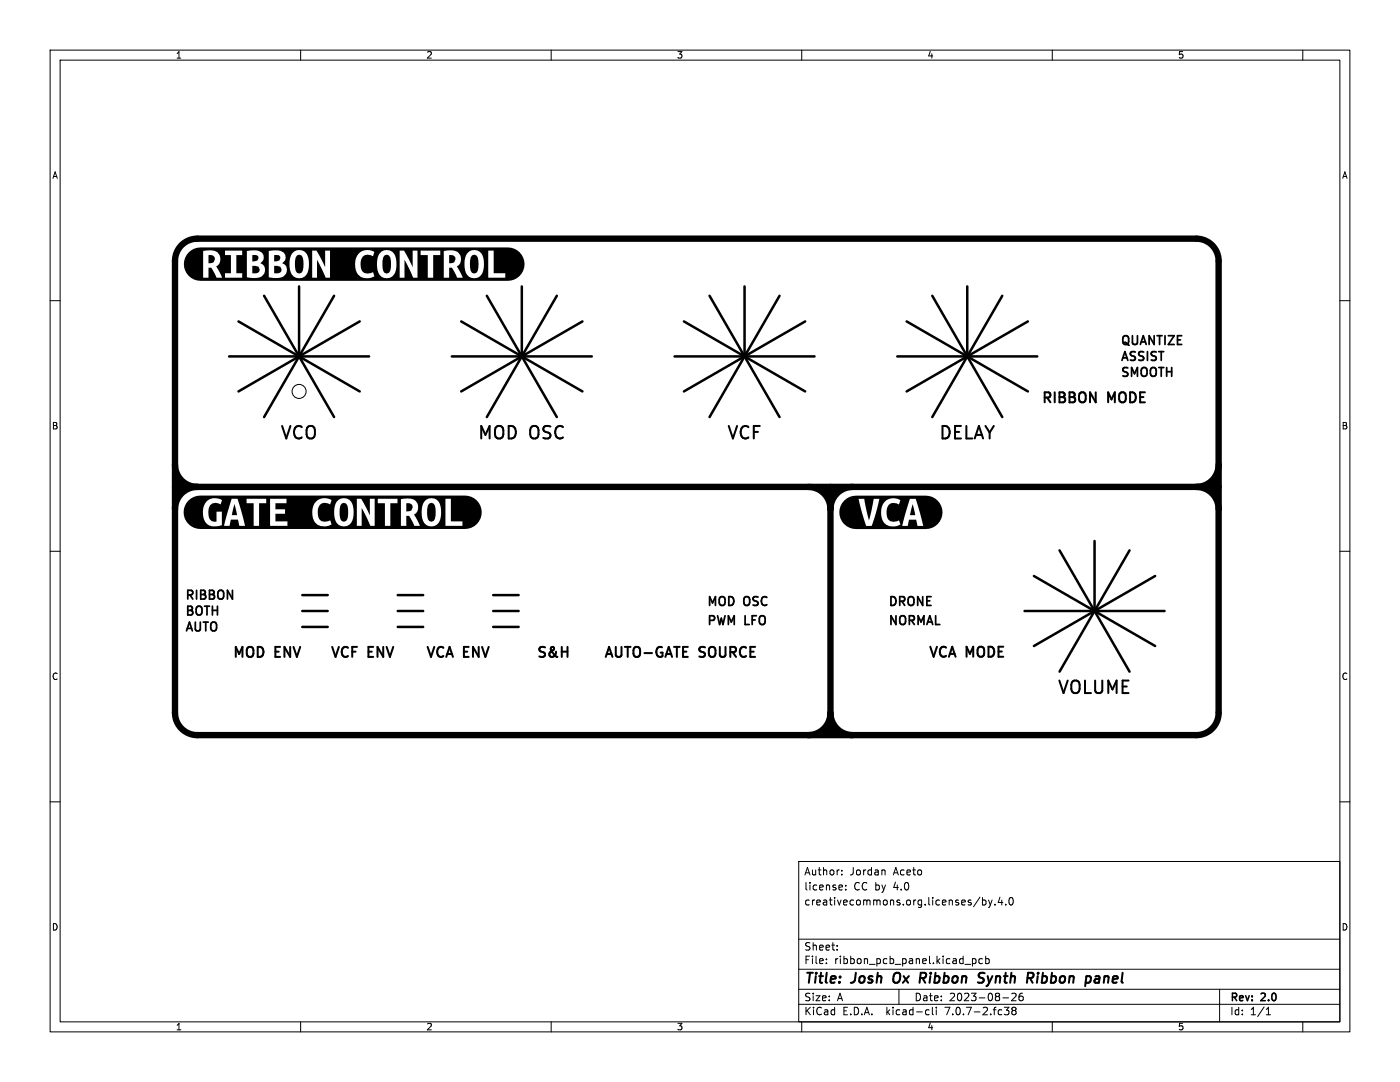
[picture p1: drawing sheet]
<svg xmlns="http://www.w3.org/2000/svg" width="279mm" height="216mm" viewBox="0 0 279 216" stroke-linecap="round" stroke-linejoin="round" font-family="sans-serif">
<defs><g id="words">
<g font-size="3.5">
<text x="55.7" y="88.2">VCO</text>
<text x="95.1" y="88.2">MOD</text>
<text x="105.7" y="88.2">OSC</text>
<text x="144.8" y="88.2">VCF</text>
<text x="187.2" y="88.2">DELAY</text>
<text x="210.8" y="139">VOLUME</text>
</g>
<g font-size="2.8">
<text x="207.6" y="81">RIBBON</text>
<text x="221.1" y="81">MODE</text>
<text x="46.2" y="131.8">MOD</text>
<text x="54.9" y="131.8">ENV</text>
<text x="65.7" y="131.8">VCF</text>
<text x="73.5" y="131.8">ENV</text>
<text x="84.8" y="131.8">VCA</text>
<text x="92.5" y="131.8">ENV</text>
<text x="106.9" y="131.8">S&amp;H</text>
<text x="120.3" y="131.8">AUTO-GATE</text>
<text x="139.6" y="131.8">SOURCE</text>
<text x="185.1" y="131.7">VCA</text>
<text x="192.8" y="131.7">MODE</text>
<text x="160.4" y="196.8">Title:</text>
<text x="170.1" y="196.8">Josh</text>
<text x="179.1" y="196.8">Ox</text>
<text x="185.2" y="196.8">Ribbon</text>
<text x="197.7" y="196.8">Synth</text>
<text x="208.2" y="196.8">Ribbon</text>
<text x="220.7" y="196.8">panel</text>
</g>
<g font-size="2.4">
<text x="223.5" y="69.3">QUANTIZE</text>
<text x="223.5" y="72.5">ASSIST</text>
<text x="223.5" y="75.7">SMOOTH</text>
<text x="36.8" y="120.1">RIBBON</text>
<text x="36.8" y="123.3">BOTH</text>
<text x="141" y="125.2">PWM</text>
<text x="141" y="121.4">MOD</text>
<text x="148.6" y="121.4">OSC</text>
<text x="148.8" y="125.2">LFO</text>
<text x="177.2" y="125.2">NORMAL</text>
<text x="177.2" y="121.4">DRONE</text>
<text x="36.8" y="126.5">AUTO</text>
</g>
<g font-size="2.1">
<text x="160.4" y="177.9">license:</text>
<text x="160.4" y="174.9">Author:</text>
<text x="169.6" y="174.9">Jordan</text>
<text x="170.3" y="177.9">CC by</text>
<text x="178.3" y="174.9">Aceto</text>
<text x="178.4" y="177.9">4.0</text>
<text x="160.4" y="180.9">creativecommons.org.licenses/by.4.0</text>
<text x="160.4" y="189.9">Sheet:</text>
<text x="160.4" y="192.6">File:</text>
<text x="166.5" y="192.6">ribbon_pcb_panel.kicad_pcb</text>
<text x="160.4" y="202.8">KiCad</text>
<text x="160.4" y="200">Size:</text>
<text x="167" y="200">A</text>
<text x="168.1" y="202.8">E.D.A.</text>
<text x="177" y="202.8">kicad-cli</text>
<text x="182.4" y="200">Date:</text>
<text x="188.9" y="202.8">7.0.7-2.fc38</text>
<text x="189.4" y="200">2023-08-26</text>
<text x="245.4" y="200.2">Rev:</text>
<text x="245.4" y="202.8">Id:</text>
<text x="249.5" y="202.8">1/1</text>
<text x="251.8" y="200.2">2.0</text>
</g>
<g font-size="1.8">
<text x="35" y="11.9">1</text>
<text x="85" y="11.9">2</text>
<text x="135" y="11.9">3</text>
<text x="185" y="11.9">4</text>
<text x="235" y="11.9">5</text>
<text x="10.3" y="35.9">A</text>
<text x="267.7" y="35.9">A</text>
<text x="10.3" y="85.9">B</text>
<text x="267.7" y="85.9">B</text>
<text x="10.3" y="135.9">C</text>
<text x="267.7" y="135.9">C</text>
<text x="10.3" y="185.9">D</text>
<text x="267.7" y="185.9">D</text>
<text x="35" y="205.8">1</text>
<text x="85" y="205.8">2</text>
<text x="135" y="205.8">3</text>
<text x="185" y="205.8">4</text>
<text x="235" y="205.8">5</text>
</g>
</g></defs>
<g fill="none" stroke="#000" stroke-width=".2">
<path d="M10 10h259.4v195.9h-259.4zM12 12h255.4v191.9h-255.4zM60 10v2M110 10v2M160 10v2M210 10v2M260 10v2M10 60h2M267.4 60h2M10 110h2M267.4 110h2M10 160h2"/>
<path d="M267.4 160h2M159.4 171.9h108v32h-108zM167.9 176.6l.2 .3-.7 .2M168 174.4v.2M168 173.7v.1M168.1 177.5l-.2 .1M168.8 177.4v.2M168.8 176.7v.1M176.4 173.6l.2 .2v.8M195.6 179l-1.3 1.9M196.1 179.1v1.5M196.1 179.7l.4-.1 .3 .3-.2 .6h-.5"/>
<path d="M197.3 179.6l.3 1M198 179.6l-.4 1M199.6 179l-.4 1.1h.9M199.9 179.6v1M201.6 179.2l.1-.1a.8 .8 0 0 1 .5 .7 .8 .8 0 0 1-.5 .8 1 1 0 0 1-.1-1.4zM159.4 197.4h108M159.4 193.4h108M159.4 187.4h108M164.9 192.1v.2M164.9 191.4v.1M167.1 189.4v.2M167.1 188.7v.1"/>
<path d="M179.4 197.4v3M194.1 191.3v1.5M194.1 191.4l.4-.1 .3 .3-.2 .6h-.5M196.1 191.4l-.5-.1-.2 .3 .1 .6h.6M196.7 191.4l.4-.1 .3 .3-.1 .6h-.6M196.7 190.8v1.5M197.6 180.6l-.3 .5M198.6 180.4v.2M200.1 199.1h1.2M200.7 180.4v.2M202.7 198.3v.5l-.8 .9h.9M203.6 198.3a1.17 1.17 0 0 0-.1 1.3h.6l.1-.6-.3-.2h-.3l-.2 .2"/>
<path d="M243.4 197.4v6.5M60 203.9v2M110 203.9v2M159.4 200.4h108M160 203.9v2M185 201.5l.4 .1M185.4 202.4l-.4 .1M186.1 201v1.3l.2 .2M186.9 201v.1M186.9 201.5v1M200.4 201h1l-.5 .6 .4 .1v.6l-.2 .2-.6-.1M202.2 201.6l-.3-.3 .3-.3h.3l.3 .3-.3 .3"/>
<path d="M202.2 201.6l-.3 .3 .1 .4 .2 .2h.3l.3-.3-.1-.4-.2-.2M202.2 201.6h.3M210 203.9v2M252.7 202.5h.9M252.7 201.4l.4-.4v1.5M260 203.9v2"/>
<circle cx="59.7" cy="78.1" r="1.4"/>
</g>
<path d="M178.5 194.4a1.5 1.5 0 0 0 0 1.6M183.8 194.1h.7M184.1 195.2l.6 .9M184.6 195.1l-1 .1M195.6 195.1l.6 .1a.51 .51 0 0 1 .1 .6 .51 .51 0 0 1-.4 .3h-.5M195.8 194.1l.7 .1M197.1 196.7l-.2 .1M207.1 194.8l-.2 1.3M207.2 194.1v.2M218.8 194.8l.6 .1-.1 1.2M219.3 196l-.6 .1M219.4 195.2l-.7 .1" fill="none" stroke="#000" stroke-width=".4"/>
<g fill="none" stroke="#000" stroke-width=".5">
<path d="M52.7 59l14 24.2M59.7 57.2v13.9M66.7 59l-14 24.2M97.2 59l13.9 24.2M104.1 57.2v13.9M111.1 59l-7 12.1M141.6 59l14 24.2M148.6 57.2v13.9M155.6 59l-7 12.1M186.1 59l6.9 12.1M193 57.2v13.9M200 59l-7 12.1"/>
<path d="M45.7 71.1h28M47.6 64.1l24.2 14M59.7 71.1l-12.1 7M71.8 64.1l-12.1 7M90.2 71.1h27.9M92 64.1l24.2 14M104.1 71.1l-12.1 7M104.1 71.1l-6.9 12.1M116.2 64.1l-12.1 7M134.6 71.1h28M136.5 64.1l24.2 14M148.6 71.1l-12.1 7"/>
<path d="M148.6 71.1l-7 12.1M160.7 64.1l-12.1 7M179.1 71.1h27.9M180.9 64.1l24.2 14M193 71.1l-12.1 7M193 71.1l7 12.1M193 71.1l-6.9 12.1M205.1 64.1l-12.1 7M60.3 118.7h5.1M79.4 118.7h5.1M98.4 118.7h5.1M206.3 114.9l24.2 14"/>
<path d="M211.5 109.8l13.9 24.2M218.4 108v13.9M225.4 109.8l-7 12.1M230.5 114.9l-12.1 7M60.3 121.9h5.1M60.3 125.1h5.1M79.4 121.9h5.1M79.4 125.1h5.1M98.4 121.9h5.1M98.4 125.1h5.1M204.5 121.9h27.9M218.4 121.9l-6.9 12.1"/>
<path d="M218.4 121.9l-12.1 7"/>
</g>
<path d="M35.8 96v2.3M164.5 98h2.3M242.4 95.9v2.3M164.6 145.8h2.3" fill="none" stroke="#000" stroke-width="1"/>
<path d="M36.2 49a4.4 4.4 0 0 1 3.2-1.4h199.4a4.4 4.4 0 0 1 4.4 4.5v90.1a4.4 4.4 0 0 1-4.4 4.5h-199.4a4.4 4.4 0 0 1-4.5-4.5v-90.1a4.4 4.4 0 0 1 1.3-3.1zM34.9 92.7a4.4 4.4 0 0 0 4.5 4.5 4.4 4.4 0 0 0-4.5 4.4M34.9 97.2h208.3M161.3 97.2a4.4 4.4 0 0 1 4.4 4.4 4.4 4.4 0 0 1 4.5-4.4M165.7 97.2v48.9M243.2 92.7a4.4 4.4 0 0 1-4.4 4.5 4.4 4.4 0 0 1 4.4 4.4M161.3 146.7a4.4 4.4 0 0 0 4.4-4.5 4.4 4.4 0 0 0 4.5 4.5" fill="none" stroke="#000" stroke-width="1.3"/>
<g fill="#000">
<path d="M37.7 50.3a3.5 3.5 0 0 1 2.8-.9h60.3a3.4 3.4 0 0 1 3.9 3.3 3.4 3.4 0 0 1-3.9 3.3h-60.3a3.6 3.6 0 0 1-2.4-.6h3.5v-2h.6l1 2h1.1l-1.1-2.2a1.7 1.7 0 0 0 .8-1.8 1.7 1.7 0 0 0-1.4-1.4h2.3v.9h1.2v3.6h-1.2v.9l4.4-.1 1.5 .2 2.8-.2a4.5 4.5 0 0 0 3-.2 1.51 1.51 0 0 0 .1-2.4h1.1a2.54 2.54 0 0 0 1.3 2.7 1.94 1.94 0 0 0 2.5-2l.1-.7a2.54 2.54 0 0 0-1.3-2.7h1.9v5.4h1v-3.6l1.7 3.6h.9v-2.7h5a2.47 2.47 0 0 0 1.1 2.5 2.47 2.47 0 0 0 2.7-.1l-.2-.8a1.55 1.55 0 0 1-1.9 .1 1.55 1.55 0 0 1-.6-1.7h3.2a2.54 2.54 0 0 0 1.4 2.7 1.94 1.94 0 0 0 2.5-2v-.7a2.54 2.54 0 0 0-1.3-2.7h2v5.4h.9v-3.6l1.8 3.6h.8v-4.5h2.1v4.5h4.2v-2h.6l1 2h1.2l-1.2-2.2 .5-.5h1a2.54 2.54 0 0 0 1.4 2.7 1.94 1.94 0 0 0 2.5-2v-.7a2.54 2.54 0 0 0-1.3-2.7h2.1v5.4h3.4v-.9h-2.3v-4.5h-3.2a1.94 1.94 0 0 0-2.6 2v.7h-1a1.82 1.82 0 0 0 0-2.1 1.82 1.82 0 0 0-2-.6l-1.1 .1v5.3h-2.2v-4.5h1.5v-.9h-4v.9h-.6v-.9h-.9v3.3l-1.8-3.3a9.6 9.6 0 0 1-3.4-.1 2.04 2.04 0 0 0-1.9 2.1l-.1 .7h-3.2a1.54 1.54 0 0 1 .6-1.7 1.54 1.54 0 0 1 1.8 .1l.3-.8a2.5 2.5 0 0 0-2.7-.1 2.5 2.5 0 0 0-1.1 2.5h-5v-2.7h-1v3.3l-1.7-3.3a9.6 9.6 0 0 1-3.5-.1 2.04 2.04 0 0 0-1.9 2.1v.7h-1.1l-.4-.2a1.36 1.36 0 0 0 .7-1.5 1.36 1.36 0 0 0-1.4-1l-2 .1v5.2h-1.8a1.49 1.49 0 0 0 1.1-1.3 1.49 1.49 0 0 0-.9-1.5 1.36 1.36 0 0 0 .6-1.5 1.36 1.36 0 0 0-1.4-1l-1.9 .1v5.2h-1v-.8h-1.1v-3.6h1.1v-.9l-6.4-.1-1.4 .2v5.3h-2.4a3.3 3.3 0 0 1-.4-5.1zM41.6 50.9h.2a.91 .91 0 0 1 1.1 .8l-.3 .6-1 .2zM50.3 50.9h.5a.6 .6 0 0 1 .8 .6l-.2 .5-1.1 .2zM50.3 53l1.3 .2 .2 .6a1.08 1.08 0 0 1-1.5 .7zM54.7 50.9h.5a.6 .6 0 0 1 .8 .6l-.2 .5-1.1 .2zM54.7 53l1.3 .2 .2 .6a1.08 1.08 0 0 1-1.5 .7zM59.3 51l.4-.2a1.26 1.26 0 0 1 .9 1.5v.8a1.27 1.27 0 0 1-.9 1.5 1.26 1.26 0 0 1-.8-1.5v-1.1zM76.7 51l.5-.2a1.26 1.26 0 0 1 .8 1.5v.8a1.27 1.27 0 0 1-.8 1.5 1.26 1.26 0 0 1-.9-1.5l.1-1.1zM89.6 50.9h.2a.91 .91 0 0 1 1.1 .8l-.2 .6-1.1 .2zM94.2 51l.4-.2a1.26 1.26 0 0 1 .9 1.5v.8a1.27 1.27 0 0 1-.9 1.5 1.26 1.26 0 0 1-.8-1.5v-1.1zM37.6 99.9a3.5 3.5 0 0 1 2.9-1h51.8a3.4 3.4 0 0 1 3.8 3.3 3.4 3.4 0 0 1-3.8 3.4h-51.8a3.4 3.4 0 0 1-3.9-3.4h3.9a2.41 2.41 0 0 0 3.3 2.7h2l.3-1.2h1.4l.3 1.2h1.1l-1.5-5.4h1.8v.9h1.4v4.5h1.1v-4.5h1.4v-.9h.8v5.4h3.5v-.9h-2.4v-1.5h1.9v-.3h5.4a2.47 2.47 0 0 0 1.1 2.5 2.47 2.47 0 0 0 2.8 0l-.3-.9a1.55 1.55 0 0 1-1.8 .1 1.55 1.55 0 0 1-.7-1.7h3.3a2.54 2.54 0 0 0 1.4 2.8 1.94 1.94 0 0 0 2.4-2.1l.1-.7a2.54 2.54 0 0 0-1.3-2.7h1.9v5.4h1v-3.6l1.7 3.6h.9v-4.5h2v4.5h4.3v-2h.5l1.1 2h1.1l-1.2-2.2 .6-.5h.9a2.54 2.54 0 0 0 1.4 2.8 1.94 1.94 0 0 0 2.5-2.1v-.7a2.54 2.54 0 0 0-1.2-2.7h2.1v5.4h3.4v-.9h-2.3v-4.5h-3.2a1.94 1.94 0 0 0-2.6 2.1l-.1 .6h-.9a1.82 1.82 0 0 0-.1-2.1 1.82 1.82 0 0 0-2-.6l-1.1 .1v5.3h-2.1v-4.5h1.4v-.9h-3.9v.9h-.6v-.9h-1v3.3l-1.7-3.3a9.6 9.6 0 0 1-3.5-.1 2.04 2.04 0 0 0-1.9 2.2v.6h-3.3a1.54 1.54 0 0 1 .7-1.7 1.54 1.54 0 0 1 1.8 .1l.3-.8a2.5 2.5 0 0 0-2.7 0 2.5 2.5 0 0 0-1.2 2.4h-5.4v-.6h-1.9v-1.2h2.2v-.9h-11l-1.5 5.4h-.9l.5-.1v-2.7h-1.1v2a1.22 1.22 0 0 1-1.6-1.3 2.48 2.48 0 0 1 .7-2.3l.7-.2 1 .3 .3-.8a2.46 2.46 0 0 0-2.7-.1 2.46 2.46 0 0 0-1.1 2.5h-3.9a3.3 3.3 0 0 1 1-2.3zM168.5 99.9l.4-.4h2.4l1.6 5.4h1.1l.8-2.7h1a2.42 2.42 0 0 0 3.3 2.7h2.1l.2-1.2h1.4l.3 1.2h1.2l-1.5-5.4h-1.2l-1.6 5.4h-.9l.6-.2-.3-.9a1.56 1.56 0 0 1-1.8 .1 1.56 1.56 0 0 1-.7-1.7 1.54 1.54 0 0 1 .7-1.7 1.54 1.54 0 0 1 1.8 .2l.3-.9a2.5 2.5 0 0 0-2.7 0 2.5 2.5 0 0 0-1.2 2.4h-1l.7-2.7h-1.1l-1 4.3-.9-4.3h-3.6a3.4 3.4 0 0 1 2.4-.6h13a3.4 3.4 0 0 1 3.8 3.3 3.4 3.4 0 0 1-3.8 3.4h-13a3.4 3.4 0 0 1-3.4-1.8 3.4 3.4 0 0 1 .6-3.9z"/>
<path d="M46.8 100.6l.5 2.2h-1zM68.2 100.5l.4-.2a1.26 1.26 0 0 1 .9 1.5v.8a1.27 1.27 0 0 1-.9 1.5 1.26 1.26 0 0 1-.8-1.5v-1.1zM81.1 100.4h.2a.91 .91 0 0 1 1.1 .8l-.3 .6-1 .2zM85.6 100.5l.5-.2a1.26 1.26 0 0 1 .8 1.5v.8a1.27 1.27 0 0 1-.8 1.5 1.26 1.26 0 0 1-.9-1.5l.1-1.1zM182.1 100.6l.6 2.2h-1.1z"/>
</g>
<circle cx="59.7" cy="78.1" r=".17" fill="#fff" stroke="#fff" stroke-width=".2"/>
<use href="#words"/>
</svg>
